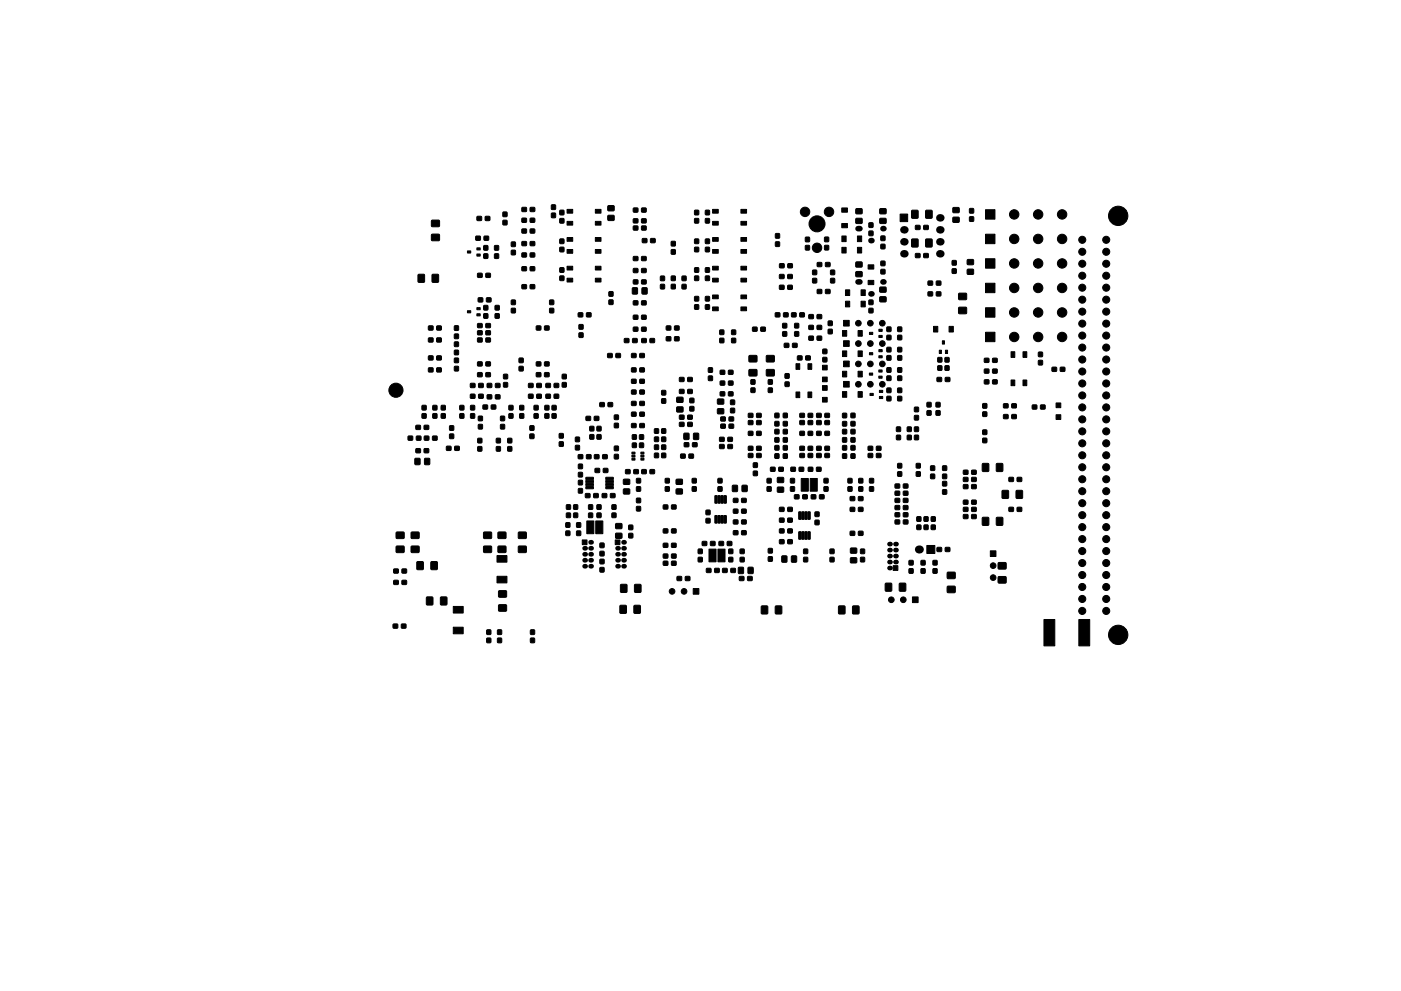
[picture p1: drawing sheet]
<svg xmlns="http://www.w3.org/2000/svg" width="297mm" height="210mm" viewBox="0 0 297 210" stroke-linecap="round" stroke-linejoin="round" font-family="sans-serif">
<g fill="#000" stroke="#000" stroke-width=".21">
<path d="M88.7 58.2l1.3 .1-.1 1.6-1.2-.1zM91.7 58.2l1.2 .1v1.6l-1.3-.1zM91.5 49.7h1.6v1.3h-1.6zM91.5 46.8l1.6-.1v1.3l-1.6 .1zM99.1 53.2h.7v.5h-.7zM101.1 53.9h.7v.4h-.7zM101.1 52.6h.7v.4h-.7zM100.9 50.1h.9v.8l-.9 .1zM101.2 45.9h.9v.8l-.9 .1zM101.3 58h.9v.8h-.9zM102.6 52.1h.8v1l-.8-.1zM102.6 53.9h.8v.9h-.8z"/>
<path d="M102.7 50.1h.8l.1 .8-.9 .1zM102.9 45.9h.9v.8l-.9 .1zM103 58h.9l.1 .8h-.9zM104.9 53.9h.8v.9h-.8zM104.9 52.1h.8v1l-.8-.1zM106.7 45h.8l-.1 .9h-.8zM106.7 46.8h.8l-.1 .9h-.8zM108.4 51.4h.9l-.1 .9h-.8zM108.4 53.1h.9l-.1 .9h-.8zM110.7 56.6h.9v.8h-.9zM110.7 44h.9v.8l-.9 .1zM110.7 48.6h.9v.8h-.9z"/>
<path d="M110.7 53.7h.9v.8h-.9zM110.7 46.3h.9v.8l-.9 .1zM110.7 51.3h.9v.8h-.9zM112.4 56.6h.9l.1 .8h-.9zM112.4 44h.9l.1 .8-.9 .1zM112.4 48.6h.9l.1 .8h-.9zM112.4 53.7h.9l.1 .8h-.9zM112.4 46.3h.9l.1 .8-.9 .1zM112.4 51.3h.9l.1 .8h-.9zM116.9 45.2l.9 .1-.1 .9-.8-.1zM116.9 43.5h.9l-.1 .9h-.8zM118.7 56.8h.8v1l-.8-.1z"/>
<path d="M118.7 58.6h.8v.9h-.8zM118.7 50.7l.8 .1v.9l-.8-.1zM118.7 52.5h.8v.9h-.8zM118.7 44.6l.8 .1v.9l-.8-.1zM118.7 46.4h.8v.9h-.8zM120.2 56.5h1.2v.8h-1.2zM120.2 59h1.2v.8h-1.2zM120.2 50.4h1.2v.8h-1.2zM120.2 52.9h1.2v.8h-1.2zM120.2 44.4h1.2v.8h-1.2zM120.2 47h1.2v.8h-1.2zM126.2 59h1.2v.8h-1.2z"/>
<path d="M126.2 56.5h1.2v.8h-1.2zM126.2 52.9h1.2v.8h-1.2zM126.2 50.4h1.2v.8h-1.2zM126.2 47h1.2v.8h-1.2zM126.2 44.4h1.2v.8h-1.2zM128.9 43.7h1.2l.1 1h-1.3zM128.9 45.7h1.2l.1 1h-1.3zM134.3 48h.9v.8h-.9zM134.3 57h.9v.8h-.9zM134.3 59.4h.9v.8h-.9zM134.3 54.5l.9-.1v.8l-.9 .1zM134.3 44.2h.9v.8h-.9z"/>
<path d="M134.3 46.5l.9-.1v.8l-.9 .1zM136.1 48h.8l.1 .8h-.9zM136.1 57h.8l.1 .8h-.9zM136.1 59.4h.8l.1 .8h-.9zM136.1 54.5l.8-.1 .1 .8-.9 .1zM136.1 44.2h.8l.1 .8h-.9zM136.1 46.5l.8-.1 .1 .8-.9 .1zM136.2 50.6h.9v.8l-.9 .1zM138 50.6h.9v.8l-.9 .1zM140.1 58.6h.8v.9h-.9zM142.3 58.6h.9l-.1 .9h-.8zM142.3 53h.9l-.1 .9h-.8z"/>
<path d="M142.3 51.2l.9 .1-.1 .9-.8-.1zM144.6 58.6h.9l-.1 .9h-.8zM147.3 44.6l.8 .1v.9l-.8-.1zM147.3 46.4h.8v.9h-.8zM147.3 56.8h.8v1l-.8-.1zM147.3 58.6h.8v.9h-.8zM147.3 50.7l.8 .1v.9l-.8-.1zM147.3 52.5h.8v.9h-.8zM149.6 44.6l.8 .1v.9l-.8-.1zM149.6 46.4h.8v.9h-.8zM149.6 50.7l.8 .1v.9l-.8-.1zM149.6 52.5h.8v.9h-.8z"/>
<path d="M149.6 56.8h.8v1l-.8-.1zM149.6 58.6h.8v.9h-.8zM151.1 44.4h1.2v.8h-1.2zM151.1 47h1.2v.8h-1.2zM151.1 50.4h1.2v.8h-1.2zM151.1 52.9h1.2v.8h-1.2zM151.1 56.5h1.2v.8h-1.2zM151.1 59h1.2v.8h-1.2zM157.1 47h1.2v.8h-1.2zM157.1 44.4h1.2v.8h-1.2zM157.1 52.9h1.2v.8h-1.2zM157.1 50.4h1.2v.8h-1.2z"/>
<path d="M157.1 59h1.2v.8h-1.2zM157.1 56.5h1.2v.8h-1.2zM164.4 51.3l.9 .1-.1 .9-.8-.1zM164.4 49.6h.9l-.1 .9h-.8zM165.3 58.3l.9-.1v.9h-.9zM165.3 56h.9v.8h-.9zM167 58.3l.9-.1 .1 .9h-.9zM167.1 56h.9v.8h-.9zM170.8 50.4h.8v.9l-.8-.1zM170.8 52.1h.8v.9h-.8zM172.3 57.3l.8 .1v.9l-.8-.1zM172.3 59.1h.8v.9h-.8z"/>
<path d="M173.3 55.7h.9v.8h-.9zM174.9 50.3l.8 .1-.1 .9-.8-.1zM174.9 52.1h.8l-.1 .9h-.8zM175 55.7h.9l.1 .8h-.9zM176.1 59.1h.9l-.1 .9h-.8zM176.1 57.3l.9 .1-.1 .9-.8-.1zM178.5 52.5h.9v1.2h-.9zM178.5 50.1h.9v1.2h-.9zM178.5 44.1h1.2v.9h-1.2zM178.5 47.4h1.2v.9h-1.2zM181.8 52.5h.9v1.2h-.9zM181.5 57.7h1.2l.1 1h-1.3z"/>
<path d="M181.5 55.6h1.2l.1 1h-1.3zM181.5 44.3h1.2l.1 1h-1.3zM181.5 46.4l1.2-.1 .1 1-1.3 .1zM181.8 50.1h.9v1.2h-.9zM184.3 49.1h.8l-.1 .9-.8-.1zM184.3 47.3h.8l-.1 .9h-.8zM184.1 56.2h1.2v.9h-1.2zM186.8 57.2h.8v.9h-.8zM186.8 55.4l.8 .1v.9l-.8-.1zM186.8 51.8l.8 .1v.9l-.8-.1zM186.8 50.1h.8v.9h-.8zM186.6 46.4l1.2-.1v1l-1.2 .1z"/>
<path d="M186.6 44.3h1.2v1h-1.2zM190.8 45.4h1.6v1.6h-1.6zM193.3 50.8h1.3v1.6l-1.3-.1zM193.3 44.7h1.3v1.6l-1.3-.1zM194.1 53.8h.9v.8h-.9zM194.1 47.8h.9v.8l-.9 .1zM195.9 53.8h.9v.8h-.9zM195.9 47.8h.9v.8l-.9 .1zM196.3 50.8h1.3v1.6l-1.3-.1zM196.3 44.7h1.3v1.6l-1.3-.1zM196.8 59.7l.9-.1v.9h-.9zM198.5 59.7l.9-.1 .1 .9h-.9z"/>
<path d="M201.9 57.1h.8v.9l-.8-.1zM201.9 55.3h.8v.9h-.8zM202.1 46.1h1.2v1h-1.2zM202.1 44.1h1.2v1h-1.2zM205.1 57.2l1.2-.1 .1 1-1.3 .1zM205.1 55.1h1.2l.1 1h-1.3zM205.6 46h.8v.9h-.8zM205.6 44.3h.8v.9h-.8zM209 54.9h2v2h-2zM209 49.7h2v2h-2zM209 44.5h2v2h-2zM90.9 69.2h.9v.8h-.9z"/>
<path d="M90.9 71.7h.9v.8l-.9 .1zM90.9 75.5h.9v.8l-.9 .1zM90.9 78.1h.9v.8h-.9zM92.6 69.2h.9v.8h-.9zM92.6 71.7h.9v.8l-.9 .1zM92.6 75.5h.9v.8l-.9 .1zM92.6 78.1h.9v.8h-.9zM96.4 76h.8v.9h-.8zM96.4 77.8h.8v.9h-.8zM96.4 72.6h.8v.9h-.8zM96.4 74.3h.8v1l-.8-.1zM96.4 69.1l.8 .1v.9l-.8-.1z"/>
<path d="M96.4 70.9h.8v.9h-.8zM99.1 65.9h.7v.5h-.7zM101.1 66.6h.7v.4h-.7zM101.1 65.3h.7v.4h-.7zM101.3 76.8h.9v.8h-.9zM101.3 79.1h.9v.8h-.9zM101.3 68.7h.9v.8h-.9zM101.3 71.7h.9v.8l-.9 .1zM101.3 70.2h.9v.8h-.9zM101.4 63.2h.9v.8h-.9zM102.6 64.8h.8v1l-.8-.1zM102.6 66.6h.8v.9h-.8z"/>
<path d="M103 76.8h.9l.1 .8h-.9zM103 79.1h.9l.1 .8h-.9zM103 68.7h.9l.1 .8h-.9zM103 71.7h.9l.1 .8-.9 .1zM103 70.2h.9l.1 .8h-.9zM103.2 63.2h.9v.8h-.9zM105 66.6h.8v.9h-.8zM105 64.8h.8v1l-.8-.1zM106.8 79.4l.8 .1v.9l-.8-.1zM108.4 63.7h.9l-.1 .9h-.8zM108.4 65.4l.9 .1-.1 .9-.8-.1zM110.1 76h.8v.9h-.8z"/>
<path d="M110.1 77.8h.8v.9h-.8zM110.7 60.4h.9v.8h-.9zM112.4 60.4h.9l.1 .8h-.9zM113.7 79.1h.9l.1 .8h-1zM113.7 76.8h.9l.1 .8h-1zM113.7 69.2h.9l.1 .8h-1zM115.5 79.1h.9v.8h-.9zM115.5 76.8h.9v.8h-.9zM115.5 69.2h.9v.8h-.9zM116.6 63.7h.8v.9h-.9zM116.6 65.4l.8 .1v.9l-.9-.1zM119.2 79.4l.9 .1-.1 .9-.8-.1z"/>
<path d="M122.6 66.4h.9v.8h-.9zM122.8 70.6l.8 .1v.9l-.8-.1zM122.8 68.9h.8v.9h-.8zM124.4 66.4h.9v.8h-.9zM128.9 75h.9v.8l-.9 .1zM129.1 63.7h.9l-.1 .9h-.8zM129.1 61.9h.9l-.1 .9h-.8zM130.6 75h.9v.8l-.9 .1zM132.4 71.9l.9-.1v.8l-.9 .1zM133.9 75h.9l.1 .8-1 .1zM133.9 78.1h.9l.1 .8h-1zM134.2 71.9l.8-.1 .1 .8-.9 .1z"/>
<path d="M134.1 61.1h1v1.3l-1-.1zM134.3 69.4h.9v.8l-.9 .1zM134.3 63.9l.9-.1v.8l-.9 .1zM134.3 66.9h.9v.8h-.9zM135.7 75h.9v.8l-.9 .1zM135.7 78.1h.9v.8h-.9zM136.1 69.4h.8l.1 .8-.9 .1zM136.1 63.9l.8-.1 .1 .8-.9 .1zM136.1 66.9h.8l.1 .8h-.9zM136.1 71.9l.9-.1v.8l-.9 .1zM136.2 61.1h1l-.1 1.3-1-.1zM137.8 71.9l.9-.1 .1 .8-.9 .1z"/>
<path d="M140.1 60.4h.8v.9h-.9zM141.3 69.2h.9v.8h-.9zM141.3 71.5h.9v.8h-.9zM142.3 60.3l.9 .1-.1 .9-.8-.1zM143 69.2h.9l.1 .8h-.9zM143 71.5h.9l.1 .8h-.9zM144.6 60.4h.9l-.1 .9h-.8zM147.3 62.9h.8v1l-.8-.1zM147.3 64.7h.8v.9h-.8zM149.6 62.9h.8v1l-.8-.1zM149.6 64.7h.8v.9h-.8zM150.2 79.8h.8v.9h-.8z"/>
<path d="M150.2 78.1h.8v.9l-.8-.1zM151.1 62.6h1.2v.8h-1.2zM151.1 65.1h1.2v.8h-1.2zM152.6 71.8h.9l-.1 .9h-.8zM152.6 70l.9 .1-.1 .9-.8-.1zM152.7 78.6h.9v.8h-.9zM154.5 78.6h.9v.8h-.9zM155.1 70l.9 .1-.1 .9-.8-.1zM155.1 71.8h.9l-.1 .9h-.8zM157.1 65.1h1.2v.8h-1.2zM157.1 62.6h1.2v.8h-1.2zM158.8 75.5l1.6-.1 .1 1.3-1.6 .1z"/>
<path d="M158.8 78.4h1.6l.1 1.3h-1.6zM159.6 69.4h.9v.8l-.9 .1zM161.3 69.4h.9l.1 .8-1 .1zM162.5 75.5l1.6-.1v1.3l-1.6 .1zM162.5 78.4h1.6v1.3h-1.6zM164.4 66.4h.9v.8h-.9zM165.3 60.5h.9v.8l-.9 .1zM166 68.6l.8 .1v.9l-.9-.1zM166 70.4h.8v.9h-.9zM166.2 66.4h.8l.1 .8h-.9zM166.3 72.9h.9v.8h-.9zM166.5 79.3h.8v.9h-.8z"/>
<path d="M167 60.5h.9l.1 .8-.9 .1zM167.8 66.4h.9l.1 .8h-.9zM168.8 77.2h.8v1.2h-.8zM168.1 72.9h.9v.8h-.9zM168.5 68.6l.8 .1v.9l-.8-.1zM168.5 70.4h.8v.9h-.8zM169.1 75.5h.9v.8l-.9 .1zM169.6 66.4h.9v.8h-.9zM171.3 77.2h.8v1.2h-.8zM170.9 75.5h.8l.1 .8-.9 .1zM171.5 71.3h.9v.8l-.9 .1zM171.5 66.8h.9v.8h-.9z"/>
<path d="M171.5 69.1l.9-.1v.9h-.9zM173.3 71.3h.9v.8l-.9 .1zM173.3 66.8h.9v.8h-.9zM173.3 69.1l.9-.1v.9h-.9zM173.3 61.4h.9v.8l-.9 .1zM174.4 80h1v1h-1zM174.4 77.5h1v1h-1zM174.5 75.9h.8v.9l-.8-.1zM174.5 74.1h.8v.9h-.8zM175 61.4h.9l.1 .8-.9 .1zM175.6 68.1l.8 .1v.9l-.8-.1zM175.6 69.9h.8v.9h-.8z"/>
<path d="M178.6 70.1h.9v1.2h-.9zM178.6 78.8h.9v1.2h-.9zM178.6 74.5h.9v1.2h-.9zM178.9 68h1.2v1.2h-1.2zM178.9 72.3h1.2v1.2h-1.2zM178.9 76.6h1.2v1.2h-1.2zM179.3 61.5h.9v1.2h-.9zM179.3 63.9h.9v1.2h-.9zM181.9 70.1h.9v1.2h-.9zM181.9 78.8h.9v1.2h-.9zM181.9 74.5h.9v1.2h-.9zM182.6 61.5h.9v1.2h-.9z"/>
<path d="M182.6 63.9h.9v1.2h-.9zM184.3 79.1h.7v.5h-.7zM184.3 70.5h.7v.5h-.7zM184.3 74.8h.7v.5h-.7zM184.3 65.4l.8 .1-.1 .9-.8-.1zM184.3 63.7h.8l-.1 .9h-.8zM184.1 59.5h1.2v.9h-1.2zM186.3 79.8h.7v.4h-.7zM186.3 78.5h.7v.4h-.7zM186.3 71.2h.7v.4h-.7zM186.3 69.9h.7v.4h-.7zM186.3 75.5h.7v.4h-.7z"/>
<path d="M186.3 74.2h.7v.4h-.7zM186.6 63h1.2v1h-1.2zM186.6 61l1.2-.1v1l-1.2 .1zM188.1 69.4h.8v.9h-.9zM188.1 71.2h.8v.9l-.9-.1zM188.1 73.7h.8v.9h-.9zM188.1 75.5h.8v.9h-.9zM188.1 78l.8 .1v.9l-.9-.1zM188.1 79.8h.8v.9h-.9zM190.3 71.2h.9l-.1 .9-.8-.1zM190.3 69.4h.9l-.1 .9h-.8zM190.3 75.5h.9l-.1 .9h-.8z"/>
<path d="M190.3 73.7h.9l-.1 .9h-.8zM190.3 79.8h.9l-.1 .9h-.8zM190.3 78l.9 .1-.1 .9-.8-.1zM196.8 61.9h.9v.8l-.9 .1zM197.9 69.2h.9v1.2h-.9zM198.5 61.9h.9l.1 .8-.9 .1zM198.9 75.9h.8v.9h-.9zM198.9 77.6h.8v1l-.9-.1zM199.1 74.3h.5v.7h-.5zM199.8 72.3h.5v.7h-.5zM200.4 74.3h.5v.7h-.5zM200.4 77.6h.8v1l-.8-.1z"/>
<path d="M200.4 75.9h.8v.9h-.8zM201.2 69.2h.9v1.2h-.9zM203.3 65.2h1.6v1.3h-1.6zM203.3 62.3l1.6-.1v1.3l-1.6 .1zM209 70.5h2v2h-2zM209 65.3h2v2h-2zM209 60.1h2v2h-2zM208.7 78.3h.9l.1 .8-1 .1zM208.7 76h.9l.1 .8-1 .1zM210.5 78.3h.9v.8l-.9 .1zM210.5 76h.9v.8l-.9 .1zM214.4 74.6h.8v1.2h-.8z"/>
<path d="M216.9 74.6h.8v1.2h-.8zM220.2 74.7l.8 .1v.9l-.8-.1zM220.2 76.5h.8v.9h-.8zM223.1 77.9h.9v.8l-.9 .1zM224.8 77.9h.9l.1 .8-1 .1zM86.6 92.6l.8-.1 .1 .8-.9 .1zM88 97.3h1v1.3l-1-.1zM88.2 95.2h.9v.8h-.9zM88.2 90.3h.9v.8h-.9zM88.3 92.6l.9-.1v.8l-.9 .1zM89.5 87.8h.8v.9h-.8zM89.5 86l.8 .1v.9l-.8-.1z"/>
<path d="M90 95.2h.8l.1 .8h-.9zM90 90.3h.8l.1 .8h-.9zM90 92.6l.9-.1v.8l-.9 .1zM90.1 97.3h1l-.1 1.3-1-.1zM91.8 87.8h.8v.9h-.8zM91.8 86l.8 .1v.9l-.8-.1zM91.7 92.6l.9-.1 .1 .8-1 .1zM93.6 87.8h.8v.9h-.8zM93.6 86l.8 .1v.9l-.8-.1zM94.7 94.7h.9v.8h-.9zM95.4 90.4h.8l-.1 .9h-.8zM95.4 92.1h.8l-.1 .9h-.8z"/>
<path d="M96.4 94.7h.9l.1 .8h-1zM97.5 87.8h.8v.9h-.8zM97.5 86l.8 .1v.9l-.8-.1zM99.8 86l.8 .1v.9l-.8-.1zM99.8 87.8h.8v.9h-.8zM99.8 83.7l.9-.1v.9h-.9zM99.8 81.4h.9v.8h-.9zM101.3 94.8h.8v.9h-.8zM101.3 93h.8v1l-.8-.1zM101.4 88.3h.9l-.1 1-.8-.1zM101.4 90.1h.9l-.1 .9h-.8zM101.5 83.7l.9-.1v.9h-.9z"/>
<path d="M101.5 81.4h.9v.8h-.9zM102.4 85.9h.9l.1 .8-1 .1zM103.3 83.8h.9v.8h-.9zM103.3 81.4h.9v.8h-.9zM104.2 85.9h.9v.8l-.9 .1zM105.1 83.8h.9v.8h-.9zM105.1 81.4h.9v.8h-.9zM105.3 94.8h.8v.9h-.9zM105.3 93h.8v1l-.9-.1zM106.1 88.3h.9l-.1 1-.8-.1zM106.1 90.1h.9l-.1 .9h-.8zM106.8 81.2h.8v.9h-.8z"/>
<path d="M107.7 94.8h.8v.9h-.8zM107.7 93h.8v1l-.8-.1zM107.9 86l.9 .1-.1 .9-.8-.1zM107.9 87.8h.9l-.1 .9h-.8zM110.2 86l.8 .1v.9l-.8-.1zM110.2 87.8h.8v.9h-.8zM112.1 83.7l.9-.1v.9h-.9zM112.1 81.4h.9v.8h-.9zM112.4 92.1h.8v.9h-.8zM112.4 90.4h.8v.9h-.8zM113.3 87.8h.8v.9h-.9zM113.3 86l.8 .1v.9l-.9-.1z"/>
<path d="M113.8 83.7l.9-.1 .1 .9h-1zM113.8 81.4h.9l.1 .8h-1zM115.5 87.8h.9l-.1 .9h-.8zM115.5 86l.9 .1-.1 .9-.8-.1zM115.8 83.7l.9-.1v.9h-.9zM115.8 81.4h.9v.8h-.9zM117.1 87.8h.8v.9h-.8zM117.1 86l.8 .1v.9l-.8-.1zM117.5 83.7l.9-.1v.9h-.9zM117.5 81.4h.9v.8h-.9zM118.6 93.8h.8v.9h-.8zM118.6 92h.8v.9h-.8z"/>
<path d="M119.2 81.2h.9l-.1 .9h-.8zM122 92.8h.8v.9h-.8zM122 94.5h.8v.9h-.8zM122.7 98.5h.8v.9h-.9zM122.6 96.5h.9v.8h-.9zM124.3 88.4l.9-.1v.9h-.9zM124.4 96.5h.9v.8h-.9zM125.1 90.5h.8v.9h-.8zM125.1 92.2l.8 .1v.9l-.8-.1zM126 88.4l.9-.1v.9h-.9zM126.1 96.5h.8l.1 .8h-.9zM126.2 99.4h.9v.8h-.9z"/>
<path d="M126.6 90.5h.8v.9h-.8zM126.6 92.2l.8 .1v.9l-.8-.1zM127.2 85.4h.9v.8l-.9 .1zM127.8 96.5h.9v.8h-.9zM127.9 99.4h.9l.1 .8h-.9zM128.9 85.4h.9l.1 .8-.9 .1zM130.3 96.4h.8v1l-.8-.1zM130.3 94.7h.8v.9h-.8zM130.3 89.8h.8v.9h-.8zM130.3 88.1h.8v.9h-.8zM132.7 99.7l.8-.1 .1 .9h-.9zM134 96.6h.6v.4h-.6z"/>
<path d="M134 95.9h.6v.4h-.6zM134 97.2h.6v.4h-.6zM133.9 82.8h.9l.1 .8h-1zM133.9 89.9h.9l.1 .8h-1zM133.9 80.5h.9l.1 .8h-1zM133.9 87.5h.9l.1 .8h-1zM133.9 85.2h.9l.1 .8h-1zM134.1 92.3h.8v.9h-.8zM134.1 94h.8v.9h-.8zM134.4 99.7l.9-.1v.9h-.9zM135.9 97.2h.6v.4h-.6zM135.9 95.9h.6v.4h-.6z"/>
<path d="M135.9 96.6h.6v.4h-.6zM135.6 94h.8v.9h-.8zM135.6 92.3h.8v.9h-.8zM135.7 82.8h.9v.8h-.9zM135.7 89.9h.9v.8h-.9zM135.7 80.5h.9v.8h-.9zM135.7 87.5h.9v.8h-.9zM135.7 85.2h.9v.8h-.9zM136.1 99.7l.9-.1v.9h-.9zM137.8 99.7l.9-.1 .1 .9h-.9zM138.8 96.2h.8v.9h-.8zM138.8 94.4h.8v.9h-.8z"/>
<path d="M138.8 92.7l.8 .1v.9l-.8-.1zM138.8 91h.8v.9h-.8zM140.3 82.9h.8v.9h-.8zM140.3 84.6h.8v.9h-.8zM140.3 96.2h.8v.9h-.8zM140.3 94.4h.8v.9h-.8zM140.3 92.7l.8 .1v.9l-.8-.1zM140.3 91h.8v.9h-.8zM143.5 84.3h1.3v1h-1.3zM143.5 86.4h1.3v1h-1.3zM144.1 89.6h.9v.8l-.9 .1zM144.1 88.1h.9v.8h-.9z"/>
<path d="M144.1 82.6h.9v.8l-.9 .1zM144.1 80.1h.9v.8h-.9zM144.3 96.4l.9-.1 .1 .9h-.9zM145.1 93.9h.9v.8l-.9 .1zM145 92h1.1l-.1 1.2h-1zM145.8 89.6h.9l.1 .8-.9 .1zM145.8 88.1h.9l.1 .8h-.9zM145.8 82.6h.9l.1 .8-.9 .1zM145.8 80.1h.9l.1 .8h-.9zM146.1 96.4l.9-.1v.9h-.9zM146.3 84.5h.8v.9h-.8zM146.3 86.3h.8v.9h-.8z"/>
<path d="M146.9 93.9h.8l.1 .8-.9 .1zM147.1 92h1v1.2h-1zM152.2 84.7h1.2v1h-1.2zM152.2 86.8l1.2-.1v1l-1.2 .1zM152.6 94.3h.9v.8l-.9 .1zM152.6 92.8h.9v.8h-.9zM152.7 80.9h.9v.8h-.9zM152.7 83.2l.9-.1v.8l-.9 .1zM152.8 90h.9l.1 .8h-.9zM152.8 88.5h.9l.1 .8h-.9zM154.3 94.3h.9l.1 .8-.9 .1zM154.3 92.8h.9l.1 .8h-.9z"/>
<path d="M154.5 80.9h.9v.8h-.9zM154.5 83.2l.9-.1v.8l-.9 .1zM154.6 90h.9v.8h-.9zM154.6 88.5h.9v.8h-.9zM154.9 84.9h.8v.9h-.8zM154.9 86.6l.8 .1v.9l-.8-.1zM158.7 94.7h.9v.8h-.9zM158.7 96.2h.9v.8l-.9 .1zM158.7 89.3l.9-.1v.8l-.9 .1zM158.7 87.7h.9v.8l-.9 .1zM158.7 91.5h.9v.8l-.9 .1zM159.2 80.6h.9l-.1 .9h-.8z"/>
<path d="M159.2 82.3h.9l-.1 1-.8-.1zM159.7 98.2h.9l-.1 1-.8-.1zM159.7 100h.9l-.1 .9h-.8zM160.4 94.7h.9l.1 .8h-.9zM160.4 96.2h.9l.1 .8-.9 .1zM160.4 89.3l.9-.1 .1 .8-.9 .1zM160.4 87.7h.9l.1 .8-.9 .1zM160.4 91.5h.9l.1 .8-.9 .1zM162.9 82.3h.8v1l-.8-.1zM162.9 80.6h.8v.9h-.8zM163.4 99.2l.9-.1v.9h-.9zM164.3 87.7h.8v.9h-.8z"/>
<path d="M164.3 89.4l.8 .1v.9l-.8-.1zM164.3 96.3h.8v.9h-.8zM164.3 94.5l.8 .1v.9l-.8-.1zM164.3 91.1h.8v.9h-.8zM164.3 92.9h.8v.9h-.8zM165.1 99.2l.9-.1 .1 .9h-.9zM166.1 91.1h.8v.9h-.8zM166.1 92.9h.8v.9h-.8zM166.1 87.7h.8v.9h-.8zM166.1 89.4l.8 .1v.9l-.8-.1zM166.1 96.3h.8v.9h-.8zM166.1 94.5l.8 .1v.9l-.8-.1z"/>
<path d="M166.5 81.1h.8v.9h-.8zM167.7 99.2l.9-.1v.9h-.9zM168.8 83.2h.8v1.2h-.8zM169.5 99.2l.9-.1v.9h-.9zM169.6 87.7h.9v.8l-.9 .1zM169.6 89.3l.9-.1v.8l-.9 .1zM169.6 94.7h.9v.8h-.9zM169.6 96.2h.9v.8l-.9 .1zM169.6 91.5h.9v.8l-.9 .1zM171.3 83.2h.8v1.2h-.8zM171.4 87.7h.9v.8l-.9 .1zM171.4 89.3l.9-.1v.8l-.9 .1z"/>
<path d="M171.4 94.7h.9v.8h-.9zM171.4 96.2h.9v.8l-.9 .1zM171.4 91.5h.9v.8l-.9 .1zM171.4 99.2l.9-.1v.9h-.9zM173.1 99.2l.9-.1 .1 .9h-.9zM173.2 94.7h.9v.8h-.9zM173.2 96.2h.9v.8l-.9 .1zM173.2 87.7h.9v.8l-.9 .1zM173.2 89.3l.9-.1v.8l-.9 .1zM173.2 91.5h.9v.8l-.9 .1zM174.4 81.8h1v1h-1zM174.4 84.3h1v1h-1z"/>
<path d="M174.9 94.7h.9v.8h-.9zM174.9 96.2h.9v.8l-.9 .1zM174.9 87.7h.9v.8l-.9 .1zM174.9 89.3l.9-.1v.8l-.9 .1zM174.9 91.5h.9v.8l-.9 .1zM178.6 83.1h.9v1.2h-.9zM178.9 80.9h1.2v1.2h-1.2zM178.7 96.3h.8v.9h-.9zM178.7 94.5l.8 .1v.9l-.9-.1zM178.7 87.7h.8v.9h-.9zM178.7 89.5h.8v.9l-.9-.1zM178.7 91.1h.8v.9h-.9z"/>
<path d="M178.7 92.9h.8v.9h-.9zM180.4 91.1h.9l-.1 .9h-.8zM180.4 92.9h.9l-.1 .9h-.8zM180.4 96.3h.9l-.1 .9h-.8zM180.4 94.5l.9 .1-.1 .9-.8-.1zM180.4 87.7h.9l-.1 .9h-.8zM180.4 89.4l.9 .1-.1 .9-.8-.1zM181.9 83.1h.9v1.2h-.9zM184.5 83.5h.7v.4h-.7zM184.1 94.7h.9v.8h-.9zM184.1 96.2h.9v.8l-.9 .1zM186.5 84.1h.7v.5h-.7z"/>
<path d="M186.5 82.8h.7v.5h-.7zM185.8 94.7h.9l.1 .8h-.9zM185.8 96.2h.9l.1 .8-.9 .1zM188.1 82.4h.8v.9h-.9zM188.1 84.1h.8v.9h-.9zM190.1 92.4h.8v.9h-.8zM190.1 90.6h.8v.9h-.8zM190.3 84.1h.9l-.1 .9h-.8zM190.3 82.4h.9l-.1 .9h-.8zM190.3 98.4h.9l-.1 .9h-.8zM192.4 92.4h.8v.9h-.8zM192.4 90.6h.8v.9h-.8z"/>
<path d="M193.9 88.2h.8v.9h-.8zM193.9 86.4h.8v.9h-.8zM193.9 92.4h.8v.9h-.8zM193.9 90.6h.8v.9h-.8zM194.3 98.4h.8v.9h-.8zM196.6 87.2h.8v.9l-.8-.1zM196.6 85.4h.8v.9h-.8zM197.3 98.9h.9l-.1 .9h-.8zM198.5 87.2h.8v.9l-.8-.1zM198.5 85.4h.8v.9h-.8zM198.7 80.1h.9v.8h-.9zM199.9 98.9h.8v.9h-.8z"/>
<path d="M200.4 80.1h.9l.1 .8h-.9zM204.3 99.8h.9v.8h-.9zM206 99.8h.9l.1 .8h-1zM208.4 87.4h.8v.9h-.8zM208.4 85.7h.8v.9h-.8zM208.4 91.2l.8 .1v.9l-.8-.1zM208.4 93h.8v.9h-.8zM208.3 98.4h1.3v1.6h-1.3zM208.7 80.6h.9l.1 .8h-1zM210.5 80.6h.9v.8h-.9zM211.3 98.4h1.3l-.1 1.6h-1.2zM212.8 85.7h.9v.8h-.9z"/>
<path d="M212.8 88h.9v.8h-.9zM214.4 80.6h.8v1.2h-.8zM214.5 85.7h.9l.1 .8h-.9zM214.5 88h.9l.1 .8h-.9zM216.9 80.6h.8v1.2h-.8zM218.9 85.9h.9v.8l-.9 .1zM220.6 85.9h.9l.1 .8-.9 .1zM223.9 88h1v1h-1zM223.9 85.5h1v1h-1zM84 115.9h1.6l.1 1.3h-1.6zM84 112.9h1.6l.1 1.3h-1.6zM87.2 115.9h1.6v1.3h-1.6z"/>
<path d="M87.2 112.9h1.6v1.3h-1.6zM88.4 119.2h1.3v1.6h-1.3zM91.4 119.2h1.3v1.6h-1.3zM102.6 112.9h1.6v1.3h-1.6zM102.6 115.9h1.6v1.3h-1.6zM105.4 117.9h2.1v1.4h-2.1zM105.6 112.9h1.6v1.3h-1.6zM105.6 115.9h1.6v1.3h-1.6zM109.9 112.9h1.6l.1 1.3h-1.6zM109.9 115.9h1.6l.1 1.3h-1.6zM120 112.7h.8v.9h-.8zM120 110.9h.8v1l-.8-.1z"/>
<path d="M120.1 108.9h.8v.9h-.8zM120.1 107.1h.8v.9h-.8zM121.6 107.1h.9l-.1 .9h-.8zM121.6 108.9h.9l-.1 .9h-.8zM122.3 112.7h.8v.9h-.8zM122.3 110.9h.8v1l-.8-.1zM122.7 103.7h.8v.9h-.9zM122.7 101.9h.8v1l-.9-.1zM122.7 100.2l.8 .1v.9l-.9-.1zM123.5 114.6h1v1h-1zM124.4 110.5h1.5v2.7h-1.5zM124.1 104.7h.9l.1 .8-.9 .1z"/>
<path d="M124.8 107.1h.8v.9h-.8zM124.8 108.9h.8v.9h-.8zM124.2 101.3h1.5l.1 .4-1.5 .1zM124.2 101.9h1.5l.1 .4-1.5 .1zM124.2 102.6h1.5l.1 .4-1.5 .1zM124.2 103.2h1.5l.1 .4-1.5 .1zM126.3 110.5h1.5v2.7h-1.5zM125.9 104.7h.9v.8l-.9 .1zM126.6 107.1h.8v.9h-.8zM126.6 108.9h.8v.9h-.8zM127.2 115.2l.9 .1-.1 .9-.8-.1zM127.2 117h.9l-.1 .9h-.8z"/>
<path d="M127.2 118.7h.9l-.1 .9h-.8zM127.7 104.7h.9v.8l-.9 .1zM128.5 103.2h1.5v.4l-1.5 .1zM128.5 102.6h1.5v.4l-1.5 .1zM128.5 101.9h1.5v.4l-1.5 .1zM128.5 101.3h1.5v.4l-1.5 .1zM129.5 104.7h.8l.1 .8-.9 .1zM129.8 107.1h.8v.9h-.8zM129.8 108.9h.8v.9h-.8zM130.4 114.6h1v1h-1zM130.6 113.2h1.2v1h-1.2zM130.6 111.1h1.2v1h-1.2z"/>
<path d="M132.2 101.7h1.3v1h-1.3zM132.2 103.8h1.3v1h-1.3zM133.3 113.2h.9l-.1 .9h-.8zM133.3 111.4l.9 .1-.1 .9-.8-.1zM135 103.3h.8v.9h-.8zM135 101.5l.8 .1v.9l-.8-.1zM135 105.7h.8v1l-.8-.1zM135 107.5h.8v.9h-.8zM140.7 119.1h.8l.1 .8h-.9zM140.7 115.3h.8l.1 .8h-.9zM140.7 107.2l.8-.1 .1 .9h-.9zM140.7 112.2h.8l.1 .8-.9 .1z"/>
<path d="M140.7 117.6h.8l.1 .8h-.9zM141.1 103.3h.8v.9h-.8zM141.1 101.5l.8 .1v.9l-.8-.1zM142.4 119.1h.9v.8h-.9zM142.4 115.3h.9v.8h-.9zM142.4 107.2l.9-.1v.9h-.9zM142.4 112.2h.9v.8l-.9 .1zM142.4 117.6h.9v.8h-.9zM143.4 103.8h1.2l.1 1h-1.3zM143.4 101.7h1.2l.1 1h-1.3zM146.8 103.3h.8v.9h-.8zM146.8 101.5l.8 .1v.9l-.8-.1z"/>
<path d="M148.1 116.5h.8v.9h-.9zM148.1 118.3h.8v.9h-.9zM148.9 114.9h.9v.8h-.9zM150.3 116.5h1.5v2.7h-1.5zM149.7 108.3h.8v.9h-.8zM149.7 110h.8v.9h-.8zM150.7 114.9h.9v.8h-.9zM151.6 109.4l.5 .1-.1 1.5-.4-.1zM151.6 105.2h.5l-.1 1.6-.4-.1zM152.2 116.5h1.5v2.7h-1.5zM152.2 109.4l.5 .1-.1 1.5-.4-.1zM152.2 105.2h.5l-.1 1.6-.4-.1z"/>
<path d="M152.2 103.3h.9l-.1 .9h-.8zM152.2 101.5l.9 .1-.1 .9-.8-.1zM152.5 114.9h.9v.8h-.9zM152.9 109.4l.5 .1-.1 1.5-.4-.1zM152.9 105.2h.5l-.1 1.6-.4-.1zM153.5 109.4l.5 .1-.1 1.5-.4-.1zM153.5 105.2h.5l-.1 1.6-.4-.1zM154.2 114.9h.9v.8h-.9zM154.5 116.5h.9l-.1 .9h-.8zM154.5 118.3h.9l-.1 .9h-.8zM155.3 103h1v1.3l-1-.1zM155.5 110.3h.9v.8l-.9 .1z"/>
<path d="M155.5 108h.9v.8l-.9 .1zM155.5 105.8l.9-.1v.9h-.9zM155.5 112.6h.9v.8h-.9zM156.9 116.5h.9l-.1 .9h-.8zM156.9 118.3h.9l-.1 .9h-.8zM157.3 110.3h.9v.8l-.9 .1zM157.3 108h.9v.8l-.9 .1zM157.3 105.8l.9-.1v.9h-.9zM157.3 112.6h.9v.8h-.9zM157.4 103h1v1.3l-1-.1zM162.7 101.5l.8 .1v.9l-.9-.1zM162.7 103.3h.8v.9h-.9z"/>
<path d="M162.9 116.4h.8v.9h-.8zM162.9 118.1l.8 .1v.9l-.8-.1zM164.9 103.4h1.2v1h-1.2zM164.9 101.3h1.2v1l-1.2 .1zM165.3 112.2h.9v.8l-.9 .1zM165.3 110l.9-.1v.8l-.9 .1zM165.3 107.7h.9v.8h-.9zM165.3 114.5h.9v.8l-.9 .1zM165.8 118h1v1.3l-1-.1zM167 112.2h.9l.1 .8-.9 .1zM167 110l.9-.1 .1 .8-.9 .1zM167 107.7h.9l.1 .8h-.9z"/>
<path d="M167 114.5h.9l.1 .8-.9 .1zM167.6 103.3h.8v.9h-.8zM167.6 101.5l.8 .1v.9l-.8-.1zM167.8 118h1.1l-.1 1.3-1-.1zM168.5 105h.9v.8h-.9zM169.4 108.6l.4 .1-.1 1.5-.4-.1zM169.4 112.8l.4 .1-.1 1.5-.4-.1zM170 108.6l.5 .1-.1 1.5-.4-.1zM170 112.8l.5 .1-.1 1.5-.4-.1zM170.2 105h.9v.8h-.9zM170.7 108.6l.4 .1-.1 1.5-.4-.1zM170.7 112.8l.4 .1-.1 1.5-.4-.1z"/>
<path d="M170.4 116.5h.8v.9h-.8zM170.4 118.3h.8v.9h-.8zM169.9 101.5h1.5v2.7h-1.5zM171.3 108.6l.5 .1-.1 1.5-.4-.1zM171.3 112.8l.5 .1-.1 1.5-.4-.1zM172 105h.9l.1 .8h-1zM171.8 101.5h1.5v2.7h-1.5zM172.8 110.4h.8v.9h-.8zM172.8 108.6l.8 .1v.9l-.8-.1zM173.8 105h.9v.8h-.9zM174.7 103.3h.9l-.1 .9h-.8zM174.7 101.5l.9 .1-.1 .9-.8-.1z"/>
<path d="M176 116.5h.8v.9h-.8zM176 118.3h.8v.9h-.8zM179.8 103.3h.8v.9h-.8zM179.8 101.5l.8 .1v.9l-.8-.1zM180.3 105.4h.9v.8h-.9zM180.3 107.7h.9v.8h-.9zM180.3 112.7h.9v.8l-.9 .1zM180.3 116.3h1.3v1h-1.2zM180.3 118.4h1.3v1h-1.2zM182.1 103.3h.8v.9h-.8zM182.1 101.5l.8 .1v.9l-.8-.1zM182 105.4h.9l.1 .8h-1z"/>
<path d="M182 107.7h.9l.1 .8h-1zM182 112.7h.9l.1 .8-1 .1zM182.5 116.5h.8v.9h-.8zM182.5 118.3h.8v.9h-.8zM184.4 103.3h.8v.9h-.8zM184.4 101.5l.8 .1v.9l-.8-.1zM189.8 107.3h.9v.8h-.9zM189.8 104.2h.9v.8l-.9 .1zM189.8 105.8l.9-.1v.9h-.9zM189.8 110.3h.9v.8l-.9 .1zM189.8 102.7h.9v.8h-.9zM189.8 108.8h.9v.8h-.9z"/>
<path d="M190.3 100.1h.9l-.1 .9h-.8zM191.6 107.3h.8l.1 .8h-.9zM191.6 104.2h.8l.1 .8-.9 .1zM191.6 105.8l.8-.1 .1 .9h-.9zM191.6 110.3h.8l.1 .8-.9 .1zM191.6 102.7h.8l.1 .8h-.9zM191.6 108.8h.8l.1 .8h-.9zM192.8 118.9l.8 .1v.9l-.9-.1zM194.3 100.1h.8v.9h-.8zM194.4 109.7h.8v.9h-.8zM194.4 111.4h.8v.9h-.8zM195.3 118.9l.8 .1v.9l-.8-.1z"/>
<path d="M196.5 115.7h1.7v1.7h-1.7zM195.9 111.4h.9l-.1 .9h-.8zM195.9 109.7h.9l-.1 .9h-.8zM197.3 100.6h.9l-.1 .9h-.8zM197.5 111.4h.8v.9h-.9zM197.5 109.7h.8v.9h-.9zM197.8 118.9l.9 .1-.1 .9-.8-.1zM198.7 116.2h.9v.8h-.9zM199.9 100.6h.8v.9h-.8zM199.9 103.9h.8v.9h-.8zM199.9 102.2h.8v.9h-.8zM200.4 116.2h.9l.1 .8h-.9z"/>
<path d="M204.3 109.2h.9v.8h-.9zM204.3 106.1h.9v.8l-.9 .1zM204.3 102.8h.9v.8l-.9 .1zM204.3 107.7h.9v.8h-.9zM204.3 101.3h.9v.8h-.9zM206 109.2h.9l.1 .8h-1zM206 106.1h.9l.1 .8-1 .1zM206 102.8h.9l.1 .8-1 .1zM206 107.7h.9l.1 .8h-1zM206 101.3h.9l.1 .8h-1zM208.3 109.8h1.3v1.6h-1.3zM210 116.9h1.2v1.2h-1.2z"/>
<path d="M211.3 109.8h1.3l-.1 1.6h-1.2zM211.7 119.4h1.6v1.3h-1.6zM212.5 104.1h1.3v1.6h-1.3zM213.9 101.3h.9l.1 .8h-.9zM213.9 107.7h.9l.1 .8h-.9zM215.7 101.3h.9v.8h-.9zM215.7 107.7h.9v.8h-.9zM215.5 104.1h1.3l-.1 1.6h-1.2zM83.4 132.4h.9v.8l-.9 .1zM83.5 120.7h.9v.8l-.9 .1zM83.5 123.2l.9-.1v.9h-.9zM85.1 132.4h.9l.1 .8-1 .1z"/>
<path d="M85.3 120.7h.8l.1 .8-.9 .1zM85.3 123.2l.8-.1 .1 .9h-.9zM90.5 126.7h1.3l-.1 1.6h-1.3zM93.4 126.7h1.3v1.6h-1.3zM96.1 128.7h2.1v1.4h-2.1zM96.1 133.1h2.1v1.4h-2.1zM103.2 135.4h.9l-.1 .9h-.8zM103.2 133.7h.9l-.1 .9h-.8zM105.4 122.3h2.1v1.4h-2.1zM105.5 133.7h.8v.9h-.8zM105.5 135.4h.8v.9h-.8zM105.8 128.4l1.5-.1 .1 1.3h-1.6z"/>
<path d="M105.8 125.4h1.5l.1 1.2-1.6 .1zM112.5 135.4h.8v.9h-.8zM112.5 133.7h.8v.9h-.8zM127.2 120.4h.9l-.1 1-.8-.1zM131.5 128.5h1.3l-.1 1.6h-1.2zM131.6 124l1.3 .1v1.6l-1.3-.1zM134.5 128.5h1.2v1.6h-1.3zM134.6 124l1.3 .1-.1 1.6-1.2-.1zM143.6 122.3h.9v.8l-.9 .1zM145.3 122.3h.9l.1 .8-1 .1zM147 124.9h1.2v1.2h-1.2zM149.8 120.6h.9v.8h-.9z"/>
<path d="M151.5 120.6h.9l.1 .8h-.9zM153.2 120.6h.9l.1 .8h-1zM155 120.6h.9v.8h-.9zM156.6 120.4h1v1.3l-1-.1zM156.8 122.3h.9v.8l-.9 .1zM158.5 122.3h.9l.1 .8-.9 .1zM158.6 120.4h1.1l-.1 1.3-1-.1zM161.4 128.6h1.3v1.6h-1.3zM164.4 128.6h1.3v1.6h-1.3zM177.8 128.6h1.3v1.6h-1.3zM180.8 128.6h1.3v1.6h-1.3zM187.7 123.8h1.3v1.6h-1.3z"/>
<path d="M189.4 120h1v1h-1zM190.7 123.8h1.3v1.6h-1.3zM192.8 120.7h.8v.9h-.9zM193.5 126.6h1.2v1.2h-1.2zM195.3 120.7h.8v.9h-.8zM197.8 120.7h.9l-.1 .9h-.8zM200.9 124.4h1.6v1.3h-1.6zM200.9 121.4h1.6v1.3h-1.6zM211.7 122.4h1.6v1.2l-1.6 .1zM221.3 131.4h2.3v5.6h-2.3zM228.7 131.4h2.3v5.6h-2.3z"/>
<circle cx="170.7" cy="45" r="1"/>
<circle cx="173.2" cy="52.6" r="1"/>
<circle cx="173.2" cy="47.5" r="1.7"/>
<circle cx="175.8" cy="45" r="1"/>
<circle cx="215" cy="45.5" r="1"/>
<circle cx="215" cy="55.9" r="1"/>
<circle cx="215" cy="50.7" r="1"/>
<circle cx="220.1" cy="45.5" r="1"/>
<circle cx="220.1" cy="55.9" r="1"/>
<circle cx="220.1" cy="50.7" r="1"/>
<circle cx="225.2" cy="45.5" r="1"/>
<circle cx="225.2" cy="55.9" r="1"/>
<circle cx="225.2" cy="50.7" r="1"/>
<circle cx="229.5" cy="58.5" r=".75"/>
<circle cx="229.5" cy="53.4" r=".75"/>
<circle cx="229.5" cy="56" r=".75"/>
<circle cx="229.5" cy="50.9" r=".75"/>
<circle cx="234.5" cy="58.5" r=".75"/>
<circle cx="234.5" cy="53.4" r=".75"/>
<circle cx="234.5" cy="50.9" r=".75"/>
<circle cx="234.5" cy="56" r=".75"/>
<circle cx="237.1" cy="45.8" r="2.05"/>
<circle cx="182" cy="68.6" r=".6"/>
<circle cx="182" cy="72.9" r=".6"/>
<circle cx="182" cy="77.2" r=".6"/>
<circle cx="184.5" cy="68.6" r=".6"/>
<circle cx="184.5" cy="72.9" r=".6"/>
<circle cx="184.5" cy="77.2" r=".6"/>
<circle cx="187.1" cy="77.2" r=".6"/>
<circle cx="187.1" cy="68.6" r=".6"/>
<circle cx="187.1" cy="72.9" r=".6"/>
<circle cx="215" cy="71.5" r="1"/>
<circle cx="215" cy="66.3" r="1"/>
<circle cx="215" cy="61.1" r="1"/>
<circle cx="220.1" cy="71.5" r="1"/>
<circle cx="220.1" cy="66.3" r="1"/>
<circle cx="220.1" cy="61.1" r="1"/>
<circle cx="225.2" cy="71.5" r="1"/>
<circle cx="225.2" cy="66.3" r="1"/>
<circle cx="225.2" cy="61.1" r="1"/>
<circle cx="229.5" cy="63.6" r=".75"/>
<circle cx="229.5" cy="61" r=".75"/>
<circle cx="229.5" cy="78.8" r=".75"/>
<circle cx="229.5" cy="73.7" r=".75"/>
<circle cx="229.5" cy="71.2" r=".75"/>
<circle cx="229.5" cy="76.3" r=".75"/>
<circle cx="229.5" cy="68.7" r=".75"/>
<circle cx="229.5" cy="66.1" r=".75"/>
<circle cx="234.5" cy="66.1" r=".75"/>
<circle cx="234.5" cy="68.7" r=".75"/>
<circle cx="234.5" cy="76.3" r=".75"/>
<circle cx="234.5" cy="63.6" r=".75"/>
<circle cx="234.5" cy="73.7" r=".75"/>
<circle cx="234.5" cy="78.8" r=".75"/>
<circle cx="234.5" cy="71.2" r=".75"/>
<circle cx="234.5" cy="61" r=".75"/>
<circle cx="83.9" cy="82.8" r="1.5"/>
<circle cx="182" cy="81.5" r=".6"/>
<circle cx="184.5" cy="81.5" r=".6"/>
<circle cx="187.1" cy="81.5" r=".6"/>
<circle cx="229.5" cy="86.4" r=".75"/>
<circle cx="229.5" cy="89" r=".75"/>
<circle cx="229.5" cy="99.1" r=".75"/>
<circle cx="229.5" cy="81.4" r=".75"/>
<circle cx="229.5" cy="83.9" r=".75"/>
<circle cx="229.5" cy="91.5" r=".75"/>
<circle cx="229.5" cy="94.1" r=".75"/>
<circle cx="229.5" cy="96.6" r=".75"/>
<circle cx="234.5" cy="94.1" r=".75"/>
<circle cx="234.5" cy="89" r=".75"/>
<circle cx="234.5" cy="96.6" r=".75"/>
<circle cx="234.5" cy="91.5" r=".75"/>
<circle cx="234.5" cy="83.9" r=".75"/>
<circle cx="234.5" cy="81.4" r=".75"/>
<circle cx="234.5" cy="99.1" r=".75"/>
<circle cx="234.5" cy="86.4" r=".75"/>
<circle cx="229.5" cy="106.8" r=".75"/>
<circle cx="229.5" cy="119.5" r=".75"/>
<circle cx="229.5" cy="109.3" r=".75"/>
<circle cx="229.5" cy="114.4" r=".75"/>
<circle cx="229.5" cy="101.7" r=".75"/>
<circle cx="229.5" cy="116.9" r=".75"/>
<circle cx="229.5" cy="111.8" r=".75"/>
<circle cx="229.5" cy="104.2" r=".75"/>
<circle cx="234.5" cy="104.2" r=".75"/>
<circle cx="234.5" cy="116.9" r=".75"/>
<circle cx="234.5" cy="101.7" r=".75"/>
<circle cx="234.5" cy="111.8" r=".75"/>
<circle cx="234.5" cy="119.5" r=".75"/>
<circle cx="234.5" cy="106.8" r=".75"/>
<circle cx="234.5" cy="109.3" r=".75"/>
<circle cx="234.5" cy="114.4" r=".75"/>
<circle cx="142.5" cy="125.5" r=".6"/>
<circle cx="145" cy="125.5" r=".6"/>
<circle cx="189" cy="127.2" r=".6"/>
<circle cx="191.5" cy="127.2" r=".6"/>
<circle cx="210.6" cy="122.5" r=".6"/>
<circle cx="210.6" cy="120" r=".6"/>
<circle cx="229.5" cy="127.1" r=".75"/>
<circle cx="229.5" cy="129.6" r=".75"/>
<circle cx="229.5" cy="122" r=".75"/>
<circle cx="229.5" cy="124.5" r=".75"/>
<circle cx="234.5" cy="127.1" r=".75"/>
<circle cx="234.5" cy="129.6" r=".75"/>
<circle cx="234.5" cy="124.5" r=".75"/>
<circle cx="234.5" cy="122" r=".75"/>
<circle cx="237.1" cy="134.7" r="2.05"/>
</g>
<g fill="#000">
<circle cx="184.7" cy="51" r=".6"/>
<circle cx="187.2" cy="48.5" r=".6"/>
<circle cx="187.2" cy="59.8" r=".6"/>
<circle cx="191.6" cy="48.8" r=".8"/>
<circle cx="191.6" cy="53.8" r=".8"/>
<circle cx="191.6" cy="51.3" r=".8"/>
<circle cx="199.3" cy="48.8" r=".8"/>
<circle cx="199.3" cy="53.8" r=".8"/>
<circle cx="199.3" cy="46.2" r=".8"/>
<circle cx="199.3" cy="51.3" r=".8"/>
<circle cx="184.7" cy="62.4" r=".6"/>
<circle cx="124" cy="116.3" r=".5"/>
<circle cx="124" cy="118.9" r=".5"/>
<circle cx="124" cy="117.6" r=".5"/>
<circle cx="125.2" cy="116.3" r=".5"/>
<circle cx="125.2" cy="117.6" r=".5"/>
<circle cx="125.2" cy="118.9" r=".5"/>
<circle cx="125.2" cy="115.1" r=".5"/>
<circle cx="130.9" cy="118.9" r=".5"/>
<circle cx="130.9" cy="116.3" r=".5"/>
<circle cx="130.9" cy="117.6" r=".5"/>
<circle cx="132.2" cy="118.9" r=".5"/>
<circle cx="132.2" cy="117.6" r=".5"/>
<circle cx="132.2" cy="116.3" r=".5"/>
<circle cx="132.2" cy="115.1" r=".5"/>
<circle cx="188.6" cy="118" r=".5"/>
<circle cx="188.6" cy="115.4" r=".5"/>
<circle cx="188.6" cy="119.2" r=".5"/>
<circle cx="188.6" cy="116.7" r=".5"/>
<circle cx="189.9" cy="119.2" r=".5"/>
<circle cx="189.9" cy="115.4" r=".5"/>
<circle cx="189.9" cy="116.7" r=".5"/>
<circle cx="189.9" cy="118" r=".5"/>
<circle cx="194.8" cy="116.6" r=".85"/>
<circle cx="124" cy="120.1" r=".5"/>
<circle cx="125.2" cy="120.1" r=".5"/>
<circle cx="130.9" cy="120.1" r=".5"/>
<circle cx="132.2" cy="120.1" r=".5"/>
<circle cx="188.6" cy="120.5" r=".5"/>
</g>
<path d="M181.9 59.8h.4M181.9 48.5h.4" fill="none" stroke="#000" stroke-width="1.2"/>
</svg>
